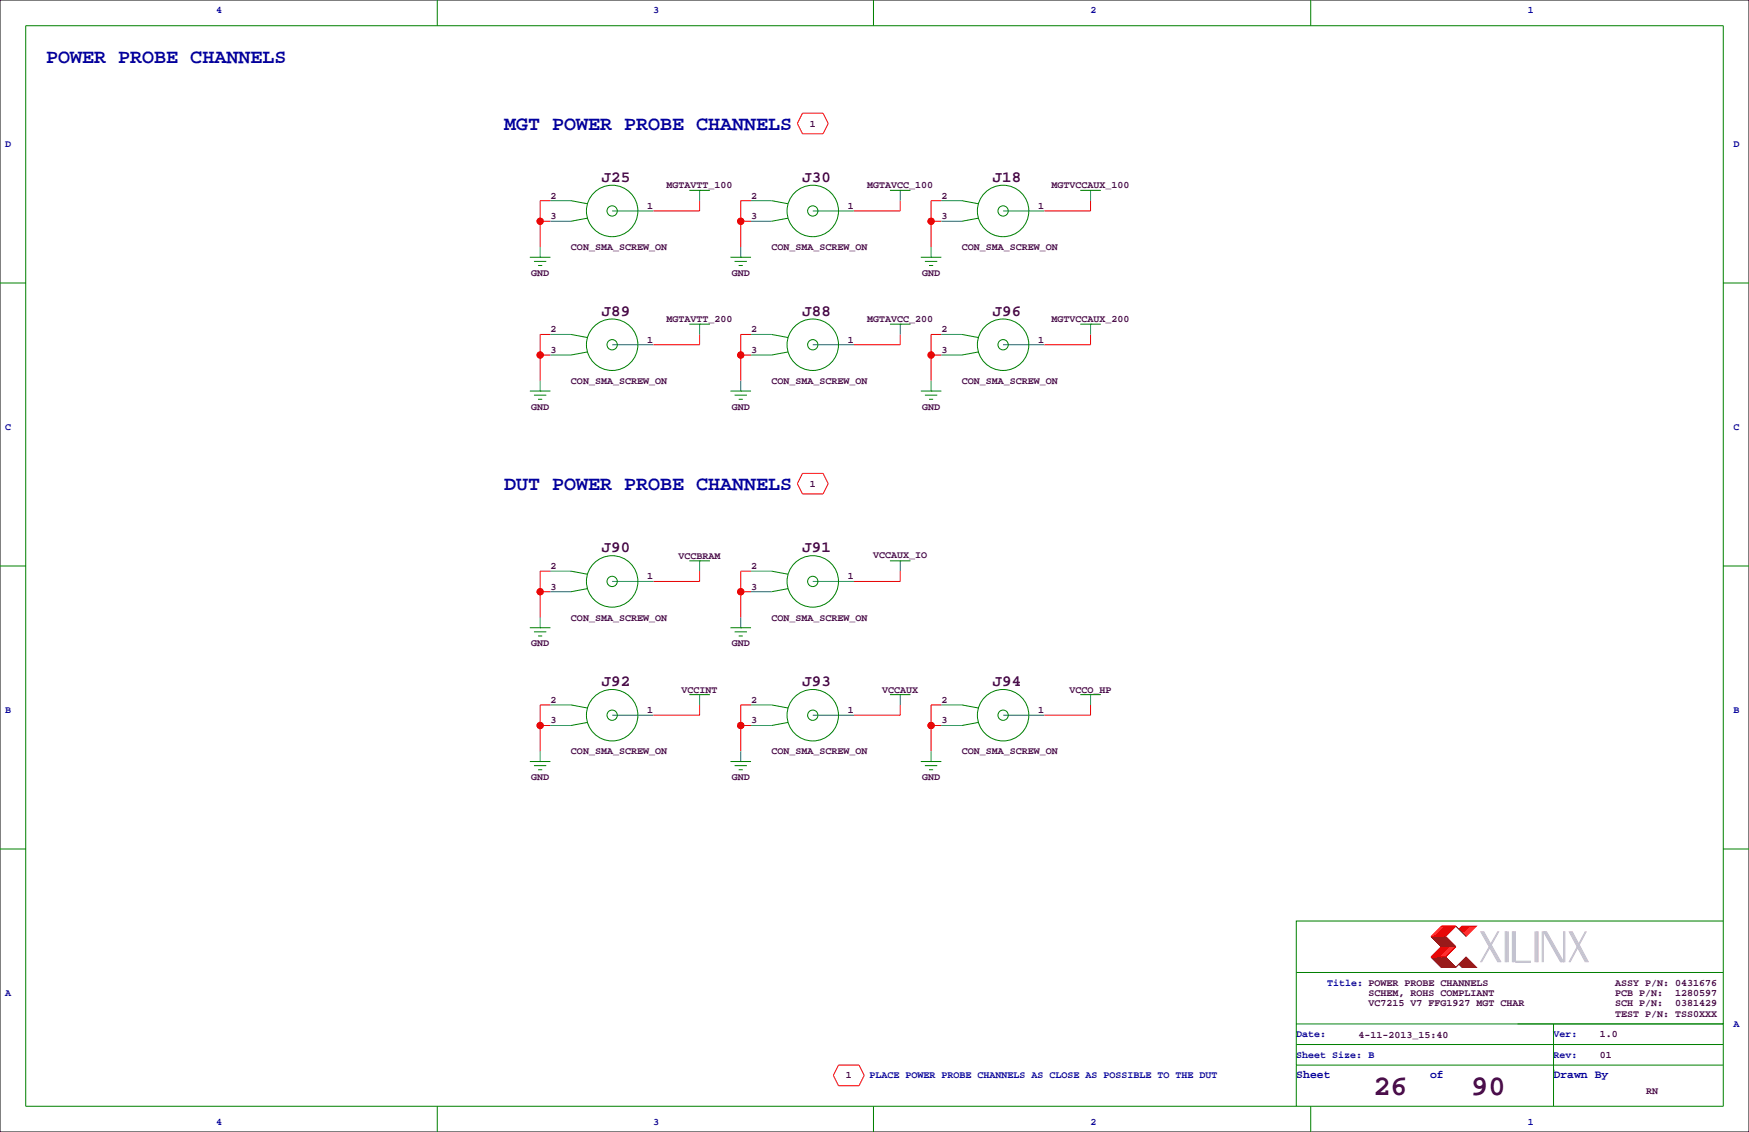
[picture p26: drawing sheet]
<svg xmlns="http://www.w3.org/2000/svg" width="432mm" height="279mm" viewBox="0 0 432 279" stroke-linecap="round" stroke-linejoin="round" font-family="sans-serif">
<defs><g id="words">
<g font-size="7.1" fill="#400040">
<text x="339.1" y="270.3">26</text>
<text x="363.2" y="270.3">90</text>
</g>
<g font-size="4.9" fill="#0000a0">
<text x="11.4" y="15.5">POWER PROBE CHANNELS</text>
<text x="124.5" y="32">MGT POWER PROBE CHANNELS</text>
<text x="124.5" y="120.9">DUT POWER PROBE CHANNELS</text>
</g>
<g font-size="3.9" fill="#400040">
<text x="148.6" y="44.9">J25</text>
<text x="198.1" y="44.9">J30</text>
<text x="245.1" y="44.9">J18</text>
<text x="148.6" y="77.9">J89</text>
<text x="198.1" y="77.9">J88</text>
<text x="245.1" y="77.9">J96</text>
<text x="148.6" y="136.4">J90</text>
<text x="198.1" y="136.4">J91</text>
<text x="148.6" y="169.4">J92</text>
<text x="198.1" y="169.4">J93</text>
<text x="245.1" y="169.4">J94</text>
</g>
<g font-size="2.8" fill="#0000a0">
<text x="320" y="266.1">Sheet</text>
<text x="353.1" y="266.1">of</text>
<text x="383.5" y="266.1">Drawn By</text>
</g>
<g font-size="2.5" fill="#0000a0">
<text x="53.3" y="3.3">4</text>
<text x="161.3" y="3.3">3</text>
<text x="269.2" y="3.3">2</text>
<text x="377.2" y="3.3">1</text>
<text x="1.3" y="36.3">D</text>
<text x="428" y="36.3">D</text>
<text x="1.3" y="106.2">C</text>
<text x="428" y="106.2">C</text>
<text x="1.3" y="176">B</text>
<text x="428" y="176">B</text>
<text x="1.3" y="245.9">A</text>
<text x="327.7" y="243.3">Title: POWER PROBE CHANNELS</text>
<text x="320" y="256">Date:</text>
<text x="383.5" y="256">Ver:</text>
<text x="428" y="253.5">A</text>
<text x="320" y="261.1">Sheet Size: B</text>
<text x="383.5" y="261.1">Rev:</text>
<text x="214.6" y="266.2">PLACE POWER PROBE CHANNELS AS CLOSE AS POSSIBLE TO THE DUT</text>
<text x="53.3" y="277.6">4</text>
<text x="161.3" y="277.6">3</text>
<text x="269.2" y="277.6">2</text>
<text x="377.2" y="277.6">1</text>
</g>
<g font-size="2.5" fill="#400040">
<text x="199.9" y="31.2">1</text>
<text x="164.6" y="46.5">MGTAVTT_100</text>
<text x="214.1" y="46.5">MGTAVCC_100</text>
<text x="259.6" y="46.5">MGTVCCAUX_100</text>
<text x="135.9" y="49">2</text>
<text x="159.8" y="51.6">1</text>
<text x="185.4" y="49">2</text>
<text x="209.3" y="51.6">1</text>
<text x="232.4" y="49">2</text>
<text x="256.3" y="51.6">1</text>
<text x="135.9" y="54.1">3</text>
<text x="185.4" y="54.1">3</text>
<text x="232.4" y="54.1">3</text>
<text x="141" y="61.7">CON_SMA_SCREW_ON</text>
<text x="190.5" y="61.7">CON_SMA_SCREW_ON</text>
<text x="237.5" y="61.7">CON_SMA_SCREW_ON</text>
<text x="131.1" y="68.1">GND</text>
<text x="180.7" y="68.1">GND</text>
<text x="227.6" y="68.1">GND</text>
<text x="135.9" y="82">2</text>
<text x="164.6" y="79.5">MGTAVTT_200</text>
<text x="185.4" y="82">2</text>
<text x="214.1" y="79.5">MGTAVCC_200</text>
<text x="232.4" y="82">2</text>
<text x="259.6" y="79.5">MGTVCCAUX_200</text>
<text x="135.9" y="87.1">3</text>
<text x="159.8" y="84.6">1</text>
<text x="185.4" y="87.1">3</text>
<text x="209.3" y="84.6">1</text>
<text x="232.4" y="87.1">3</text>
<text x="256.3" y="84.6">1</text>
<text x="141" y="94.7">CON_SMA_SCREW_ON</text>
<text x="190.5" y="94.7">CON_SMA_SCREW_ON</text>
<text x="237.5" y="94.7">CON_SMA_SCREW_ON</text>
<text x="131.1" y="101.1">GND</text>
<text x="180.7" y="101.1">GND</text>
<text x="227.6" y="101.1">GND</text>
<text x="199.9" y="120.1">1</text>
<text x="167.5" y="137.9">VCCBRAM</text>
<text x="215.6" y="137.7">VCCAUX_IO</text>
<text x="135.9" y="140.5">2</text>
<text x="159.8" y="143">1</text>
<text x="185.4" y="140.5">2</text>
<text x="209.3" y="143">1</text>
<text x="135.9" y="145.5">3</text>
<text x="185.4" y="145.5">3</text>
<text x="141" y="153.2">CON_SMA_SCREW_ON</text>
<text x="190.5" y="153.2">CON_SMA_SCREW_ON</text>
<text x="131.1" y="159.5">GND</text>
<text x="180.7" y="159.5">GND</text>
<text x="135.9" y="173.5">2</text>
<text x="168.3" y="170.9">VCCINT</text>
<text x="185.4" y="173.5">2</text>
<text x="217.8" y="170.9">VCCAUX</text>
<text x="232.4" y="173.5">2</text>
<text x="264.1" y="170.9">VCCO_HP</text>
<text x="135.9" y="178.6">3</text>
<text x="159.8" y="176">1</text>
<text x="185.4" y="178.6">3</text>
<text x="209.3" y="176">1</text>
<text x="232.4" y="178.6">3</text>
<text x="256.3" y="176">1</text>
<text x="141" y="186.2">CON_SMA_SCREW_ON</text>
<text x="190.5" y="186.2">CON_SMA_SCREW_ON</text>
<text x="237.5" y="186.2">CON_SMA_SCREW_ON</text>
<text x="131.1" y="192.5">GND</text>
<text x="180.7" y="192.5">GND</text>
<text x="227.6" y="192.5">GND</text>
<text x="337.8" y="245.9">SCHEM, ROHS COMPLIANT</text>
<text x="398.8" y="243.3">ASSY P/N: 0431676</text>
<text x="398.8" y="245.9">PCB P/N:</text>
<text x="413.6" y="245.9">1280597</text>
<text x="337.8" y="248.4">VC7215 V7 FFG1927 MGT CHAR</text>
<text x="398.8" y="248.4">SCH P/N:</text>
<text x="398.8" y="251">TEST P/N: TSS0XXX</text>
<text x="413.6" y="248.4">0381429</text>
<text x="335.4" y="256.3">4-11-2013_15:40</text>
<text x="395" y="256">1.0</text>
<text x="395" y="261.1">01</text>
<text x="208.8" y="266.2">1</text>
<text x="406.4" y="270">RN</text>
</g>
</g></defs>
<path d="M0 0h431.8v279.4h-431.8z" fill="none" stroke="#000" stroke-width=".25"/>
<g fill="none" stroke="#f00" stroke-width=".25">
<path d="M198.1 27.9h5.1l1.3 2.6-1.3 2.5h-5.1l-1.3-2.5zM133.3 54.6h2.6M135.9 49.5h-2.6v11.5M172.7 49.5v2.6h-11.4M182.9 54.6h2.5M185.4 49.5h-2.5v11.5M222.2 49.5v2.6h-11.4M229.9 54.6h2.5M232.4 49.5h-2.5v11.5M269.2 49.5v2.6h-11.4M133.3 87.6h2.6M135.9 82.5h-2.6v11.5"/>
<path d="M172.7 82.5v2.6h-11.4M182.9 87.6h2.5M185.4 82.5h-2.5v11.5M222.2 82.5v2.6h-11.4M229.9 87.6h2.5M232.4 82.5h-2.5v11.5M269.2 82.5v2.6h-11.4M198.1 116.8h5.1l1.3 2.6-1.3 2.5h-5.1l-1.3-2.5zM133.3 146h2.6M135.9 141h-2.6v11.4M172.7 141v2.5h-11.4M182.9 146h2.5"/>
<path d="M185.4 141h-2.5v11.4M222.2 141v2.5h-11.4M133.3 179.1h2.6M135.9 174h-2.6v11.4M172.7 174v2.5h-11.4M182.9 179.1h2.5M185.4 174h-2.5v11.4M222.2 174v2.5h-11.4M229.9 179.1h2.5M232.4 174h-2.5v11.4M269.2 174v2.5h-11.4M355.9 233.7l-2.6 2.5h3.6l2.5-2.5"/>
<path d="M355.9 228.6h3.5l-2.5 2.5h-3.6zM356.1 233.7l-2.5 2.5M356.1 228.6l-2.5 2.5M356.4 233.7l-2.6 2.5M356.4 228.6l-2.6 2.5M356.6 233.7l-2.5 2.5M356.6 228.6l-2.5 2.5M356.9 233.7l-2.6 2.5M356.9 228.6l-2.6 2.5M357.1 233.7l-2.5 2.5M357.1 228.6l-2.5 2.5M357.4 233.7l-2.6 2.5"/>
<path d="M357.4 228.6l-2.6 2.5M357.6 233.7l-2.5 2.5M357.6 228.6l-2.5 2.5M357.9 233.7l-2.6 2.5M357.9 228.6l-2.6 2.5M358.1 233.7l-2.5 2.5M358.1 228.6l-2.5 2.5M358.4 233.7l-2.5 2.5M358.4 228.6l-2.5 2.5M358.6 233.7l-2.5 2.5M358.6 228.6l-2.5 2.5M358.9 233.7l-2.5 2.5"/>
<path d="M358.9 228.6l-2.5 2.5M359.2 233.7l-2.6 2.5M359.2 228.6l-2.6 2.5M360.2 229.4l.7-.8h3.6l-2.6 2.5M361.2 228.6l-.8 .8M361.4 228.6l-1 1M361.7 228.6l-1 1M361.9 228.6l-1.2 1.3M362.2 228.6l-1.3 1.3M362.5 228.6l-1.6 1.5M362.7 228.6l-1.5 1.5M363 228.6l-1.8 1.8"/>
<path d="M363.2 228.6l-1.8 1.8M363.5 228.6l-2.1 2M363.7 228.6l-2 2M364 228.6l-2.3 2.3M364.2 228.6l-2.3 2.3M207 262.9h5.1l1.3 2.5-1.3 2.6h-5.1l-1.3-2.6z"/>
<circle cx="133.4" cy="54.6" r=".76"/>
<circle cx="182.9" cy="54.6" r=".76"/>
<circle cx="229.9" cy="54.6" r=".76"/>
<circle cx="133.4" cy="87.6" r=".76"/>
<circle cx="182.9" cy="87.6" r=".76"/>
<circle cx="229.9" cy="87.6" r=".76"/>
<circle cx="133.4" cy="146" r=".76"/>
<circle cx="182.9" cy="146" r=".76"/>
<circle cx="133.4" cy="179.1" r=".76"/>
<circle cx="182.9" cy="179.1" r=".76"/>
<circle cx="229.9" cy="179.1" r=".76"/>
</g>
<g fill="#f00" stroke="#f00" stroke-width=".25">
<circle cx="182.9" cy="54.6" r=".76"/>
<circle cx="133.4" cy="54.6" r=".76"/>
<circle cx="229.9" cy="54.6" r=".76"/>
<circle cx="182.9" cy="146" r=".76"/>
<circle cx="133.4" cy="146" r=".76"/>
<circle cx="182.9" cy="87.6" r=".76"/>
<circle cx="133.4" cy="87.6" r=".76"/>
<circle cx="229.9" cy="179.1" r=".76"/>
<circle cx="182.9" cy="179.1" r=".76"/>
<circle cx="133.4" cy="179.1" r=".76"/>
<circle cx="229.9" cy="87.6" r=".76"/>
</g>
<g fill="none" stroke="#008080" stroke-width=".25">
<path d="M135.9 49.5h5.1M135.9 54.6h5.1M151.1 52.1h10.2M172.7 47v2.5M185.4 49.5h5.1M185.4 54.6h5.1M200.7 52.1h10.1M222.2 47v2.5M232.4 49.5h5.1M232.4 54.6h5.1M247.6 52.1h10.2M269.2 47v2.5"/>
<path d="M133.3 61v2.5M182.9 61v2.5M229.9 61v2.5M133.3 94v2.5M135.9 82.5h5.1M135.9 87.6h5.1M151.1 85.1h10.2M172.7 80v2.5M182.9 94v2.5M185.4 82.5h5.1M185.4 87.6h5.1M200.7 85.1h10.1"/>
<path d="M222.2 80v2.5M229.9 94v2.5M232.4 82.5h5.1M232.4 87.6h5.1M247.6 85.1h10.2M269.2 80v2.5M172.7 138.4v2.6M222.2 138.4v2.6M133.3 152.4v2.5M135.9 141h5.1M135.9 146h5.1M151.1 143.5h10.2"/>
<path d="M182.9 152.4v2.5M185.4 141h5.1M185.4 146h5.1M200.7 143.5h10.1M135.9 174h5.1M135.9 179.1h5.1M151.1 176.5h10.2M172.7 171.4v2.6M185.4 174h5.1M185.4 179.1h5.1M200.7 176.5h10.1M222.2 171.4v2.6"/>
<path d="M232.4 174h5.1M232.4 179.1h5.1M247.6 176.5h10.2M269.2 171.4v2.6M133.3 185.4v2.6M182.9 185.4v2.6M229.9 185.4v2.6"/>
</g>
<g fill="none" stroke="#008000" stroke-width=".25">
<path d="M6.3 6.4h419.1v266.6h-419.1zM107.9 0v6.4M215.6 0v6.4M323.6 0v6.4M141 49.5l4 .8M145 53.8l-4 .8M160 52.1h.1M170.2 47h5.1M172.7 47h.1M190.5 49.5l4.1 .8M194.6 53.8l-4.1 .8M209.5 52.1h.1"/>
<path d="M219.7 47h5.1M222.2 47h.1M237.5 49.5l4.1 .8M241.6 53.8l-4.1 .8M256.5 52.1h.1M266.7 47h5.1M269.2 47h.1M0 69.8h6.3M130.8 63.5h5.1M131.8 64.5h3.1M132.8 65.5h1.1M133.3 63.5h.1"/>
<path d="M180.3 63.5h5.1M181.4 64.5h3M182.4 65.5h1M182.9 63.5h.1M227.3 63.5h5.1M228.3 64.5h3.1M229.4 65.5h1M229.9 63.5h.1M425.4 69.8h6.4M130.8 96.5h5.1M131.8 97.5h3.1M132.8 98.6h1.1"/>
<path d="M133.3 96.5h.1M141 82.5l4 .8M145 86.9l-4 .7M160 85.1h.1M170.2 80h5.1M172.7 80h.1M180.3 96.5h5.1M181.4 97.5h3M182.4 98.6h1M182.9 96.5h.1M190.5 82.5l4.1 .8M194.6 86.9l-4.1 .7"/>
<path d="M209.5 85.1h.1M219.7 80h5.1M222.2 80h.1M227.3 96.5h5.1M228.3 97.5h3.1M229.4 98.6h1M229.9 96.5h.1M237.5 82.5l4.1 .8M241.6 86.9l-4.1 .7M256.5 85.1h.1M266.7 80h5.1M269.2 80h.1"/>
<path d="M0 139.7h6.3M170.2 138.4h5.1M172.7 138.4h.1M219.7 138.4h5.1M222.2 138.4h.1M425.4 139.7h6.4M130.8 154.9h5.1M131.8 156h3.1M132.8 157h1.1M133.3 154.9h.1M141 141l4 .7M145 145.3l-4 .7"/>
<path d="M160 143.5h.1M180.3 154.9h5.1M181.4 156h3M182.4 157h1M182.9 154.9h.1M190.5 141l4.1 .7M194.6 145.3l-4.1 .7M209.5 143.5h.1M141 174l4 .8M145 178.3l-4 .8M160 176.5h.1M170.2 171.4h5.1"/>
<path d="M172.7 171.4h.1M190.5 174l4.1 .8M194.6 178.3l-4.1 .8M209.5 176.5h.1M219.7 171.4h5.1M222.2 171.4h.1M237.5 174l4.1 .8M241.6 178.3l-4.1 .8M256.5 176.5h.1M266.7 171.4h5.1M269.2 171.4h.1M130.8 188h5.1"/>
<path d="M131.8 189h3.1M132.8 190h1.1M133.3 188h.1M180.3 188h5.1M181.4 189h3M182.4 190h1M182.9 188h.1M227.3 188h5.1M228.3 189h3.1M229.4 190h1M229.9 188h.1M0 209.5h6.3"/>
<path d="M425.4 209.5h6.4M425.4 227.3h-105.4v35.6M320 257.8h105.4M320 252.7h105.4M320 240h105.4M383.5 252.7v20.3M107.9 273v6.4M215.6 273v6.4M320 262.9v10.1M320 262.9h105.4M323.6 273v6.4M383.5 264.2h.1"/>
<circle cx="151.1" cy="52.1" r="6.4"/>
<circle cx="151.1" cy="52.1" r="1.27"/>
<circle cx="200.7" cy="52.1" r="6.4"/>
<circle cx="200.7" cy="52.1" r="1.27"/>
<circle cx="247.6" cy="52.1" r="6.4"/>
<circle cx="247.6" cy="52.1" r="1.27"/>
<circle cx="151.1" cy="85.1" r="6.4"/>
<circle cx="151.1" cy="85.1" r="1.27"/>
<circle cx="200.7" cy="85.1" r="6.4"/>
<circle cx="200.7" cy="85.1" r="1.27"/>
<circle cx="247.6" cy="85.1" r="6.4"/>
<circle cx="247.6" cy="85.1" r="1.27"/>
<circle cx="151.1" cy="143.5" r="6.4"/>
<circle cx="151.1" cy="143.5" r="1.27"/>
<circle cx="200.7" cy="143.5" r="6.4"/>
<circle cx="200.7" cy="143.5" r="1.27"/>
<circle cx="151.1" cy="176.5" r="6.4"/>
<circle cx="151.1" cy="176.5" r="1.27"/>
<circle cx="200.7" cy="176.5" r="6.4"/>
<circle cx="200.7" cy="176.5" r="1.27"/>
<circle cx="247.6" cy="176.5" r="6.4"/>
<circle cx="247.6" cy="176.5" r="1.27"/>
</g>
<g fill="none" stroke="#800000" stroke-width=".25">
<path d="M353.3 236.2l2.6 2.6h3.5M353.3 231.1l2.6 2.6M353.6 231.1l2.5 2.6M353.6 236.2l2.5 2.6M353.8 231.1l2.6 2.6M353.8 236.2l2.6 2.6M354.1 231.1l2.5 2.6M354.1 236.2l2.5 2.6M354.3 231.1l2.6 2.6M354.3 236.2l2.6 2.6M354.6 231.1l2.5 2.6M354.6 236.2l2.5 2.6"/>
<path d="M354.8 231.1l2.6 2.6M354.8 236.2l2.6 2.6M355.1 231.1l2.5 2.6M355.1 236.2l2.5 2.6M355.3 231.1l2.6 2.6M355.3 236.2l2.6 2.6M355.6 231.1l2.5 2.6M355.6 236.2l2.5 2.6M355.9 231.1l2.5 2.6M355.9 236.2l2.5 2.6M356.1 231.1l2.5 2.6M356.1 236.2l2.5 2.6"/>
<path d="M356.4 231.1l2.5 2.6M356.4 236.2l2.5 2.6M356.6 231.1l2.6 2.6M356.6 236.2l2.6 2.6M356.9 231.1l2.5 2.6M356.9 236.2l2.5 2.6M359.4 228.6l2.5 2.5M360.2 238l.7 .8h3.6l-2.6-2.6-2.5 2.6M360.4 237.7l1 1.1M360.4 238l.8 .8M360.7 237.5l1.2 1.3M360.7 237.7l1 1.1"/>
<path d="M360.9 237.2l1.6 1.6M360.9 237.5l1.3 1.3M361.2 237l1.8 1.8M361.2 237.2l1.5 1.6M361.4 236.7l2.1 2.1M361.4 237l1.8 1.8M361.7 236.5l2.3 2.3M361.7 236.7l2 2.1M361.9 236.5l2.3 2.3"/>
</g>
<g fill="none" stroke="#c0c0c0" stroke-width=".25">
<path d="M365.5 229.9l4.3 7.6M365.8 229.9l4.3 7.6M366 229.9l4.3 7.6M366.3 229.9l4.3 7.6M369.8 229.9l-4.3 7.6M370.1 229.9l-4.3 7.6M371.6 229.9v7.6M371.9 229.9v7.6M372.1 229.9v7.6M372.4 229.9v7.6M373.4 229.9v7.6M373.6 229.9v7.6"/>
<path d="M373.9 229.9v7.6M374.1 229.9v7.6h3.9M374.1 237.2h3.9M379 229.9v7.6M379.2 229.9v7.6M379.5 229.9v7.6M379.7 229.9v7.6M380.7 229.9v7.6M381 237.5v-7.6l4.3 7.6M381.3 229.9l4.3 7.6M381.5 229.9l4.3 7.6M381.8 229.9l4.3 7.6v-7.6"/>
<path d="M386.3 229.9v7.6M387.3 229.9l4.1 7.6M387.6 229.9l4.1 7.6M387.9 229.9l4 7.6M388.1 229.9l4.1 7.6M391.4 229.9l-4.1 7.6M391.7 229.9l-4.1 7.6"/>
</g>
<use href="#words"/>
</svg>
